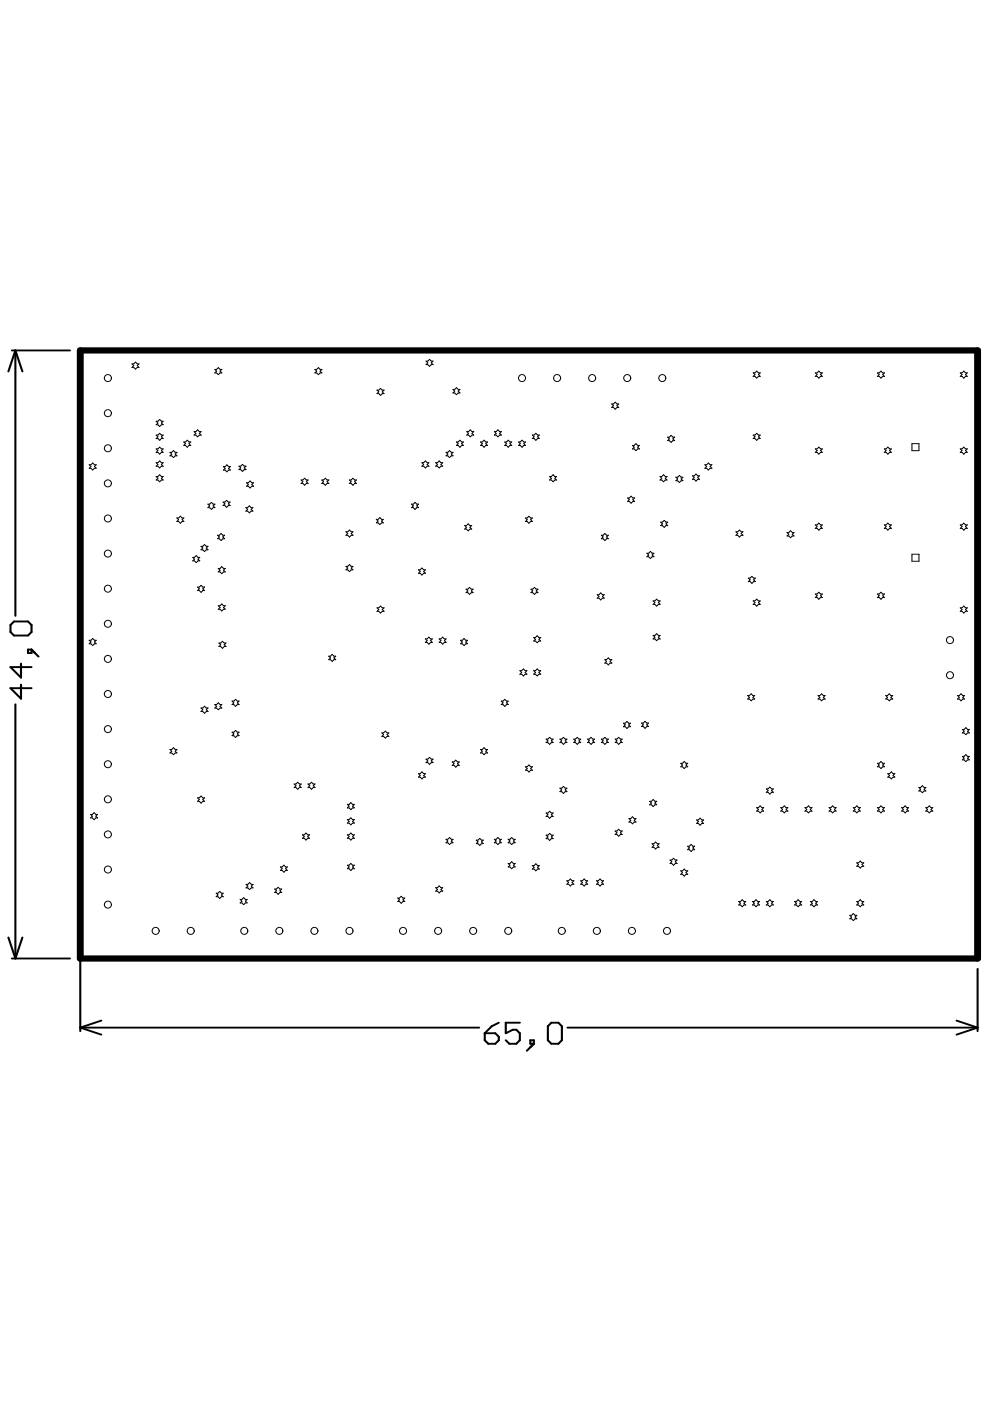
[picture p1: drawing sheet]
<svg xmlns="http://www.w3.org/2000/svg" width="210mm" height="297mm" viewBox="0 0 210 297" stroke-linecap="round" stroke-linejoin="round" font-family="sans-serif">
<g fill="none" stroke="#000" stroke-width=".21">
<path d="M28 77.1h.4l.3-.3 .4 .3h.4l-.4 .4 .4 .4h-.4l-.4 .4-.3-.4h-.4l.4-.4zM45.5 78.3h.4l.4-.4 .4 .4h.3l-.3 .4 .3 .4h-.3l-.4 .3-.4-.3h-.4l.4-.4zM66.8 78.3h.3l.4-.4 .4 .4h.4l-.4 .4 .4 .4h-.4l-.4 .3-.4-.3h-.3l.3-.4zM90.3 76.6h.4l.4-.4 .3 .4h.4l-.4 .3 .4 .4h-.4l-.3 .4-.4-.4h-.4l.4-.4zM159.7 79.1h.4l.3-.4 .4 .4h.4l-.4 .3 .4 .4h-.4l-.4 .4-.3-.4h-.4l.4-.4zM172.9 79.1h.3l.4-.4 .4 .4h.4l-.4 .3 .4 .4h-.4l-.4 .4-.4-.4h-.3l.3-.4zM186 79.1h.4l.4-.4 .4 .4h.3l-.3 .3 .3 .4h-.3l-.4 .4-.4-.4h-.4l.4-.4zM203.6 79.1h.4l.3-.4 .4 .4h.4l-.4 .3 .4 .4h-.4l-.4 .4-.3-.4h-.4l.4-.4zM18.9 98.5h.4l.4-.3 .3 .3h.4l-.4 .4 .4 .4h-.4l-.3 .4-.4-.4h-.4l.4-.4zM33.1 98.1h.4l.4-.4 .3 .4h.4l-.4 .4 .4 .3h-.4l-.3 .4-.4-.4h-.4l.4-.3zM33.1 95.2h.4l.4-.4 .3 .4h.4l-.4 .3 .4 .4h-.4l-.3 .4-.4-.4h-.4l.4-.4zM33.1 92.2h.4l.4-.3 .3 .3h.4l-.4 .4 .4 .4h-.4l-.3 .4-.4-.4h-.4l.4-.4z"/>
<path d="M33.1 89.3h.4l.4-.4 .3 .4h.4l-.4 .4 .4 .4h-.4l-.3 .3-.4-.3h-.4l.4-.4zM36 95.9h.4l.4-.4 .3 .4h.4l-.4 .4 .4 .3h-.4l-.3 .4-.4-.4h-.4l.4-.3zM39 93.7h.3l.4-.4 .4 .4h.3l-.3 .4 .3 .3h-.3l-.4 .4-.4-.4h-.3l.3-.3zM41.2 91.5h.3l.4-.4 .4 .4h.3l-.3 .4 .3 .4h-.3l-.4 .3-.4-.3h-.3l.3-.4zM47.4 98.9h.3l.4-.3 .4 .3h.3l-.3 .4 .3 .4h-.3l-.4 .3-.4-.3h-.3l.3-.4zM50.7 98.8h.3l.4-.3 .4 .3h.4l-.4 .4 .4 .4h-.4l-.4 .3-.4-.3h-.3l.3-.4zM79.9 82.7h.4l.4-.4 .4 .4h.3l-.3 .4 .3 .4h-.3l-.4 .3-.4-.3h-.4l.4-.4zM89.5 98.1h.3l.4-.4 .4 .4h.3l-.3 .4 .3 .3h-.3l-.4 .4-.4-.4h-.3l.3-.3zM92.4 98.1h.3l.4-.4 .4 .4h.4l-.4 .4 .4 .3h-.4l-.4 .4-.4-.4h-.3l.3-.3zM94.6 95.9h.3l.4-.4 .4 .4h.4l-.4 .4 .4 .3h-.4l-.4 .4-.4-.4h-.3l.3-.3zM96 82.6h.4l.4-.4 .4 .4h.3l-.3 .3 .3 .4h-.3l-.4 .4-.4-.4h-.4l.4-.4zM96.8 93.7h.3l.4-.4 .4 .4h.4l-.4 .4 .4 .3h-.4l-.4 .4-.4-.4h-.3l.3-.3z"/>
<path d="M99 91.5h.3l.4-.4 .4 .4h.4l-.4 .4 .4 .4h-.4l-.4 .3-.4-.3h-.3l.3-.4zM101.9 93.7h.4l.3-.4 .4 .4h.4l-.4 .4 .4 .3h-.4l-.4 .4-.3-.4h-.4l.4-.3zM104.8 91.5h.4l.4-.4 .3 .4h.4l-.4 .4 .4 .4h-.4l-.3 .3-.4-.3h-.4l.4-.4zM107 93.7h.4l.4-.4 .3 .4h.4l-.4 .4 .4 .3h-.4l-.3 .4-.4-.4h-.4l.4-.3zM109.9 93.7h.4l.4-.4 .4 .4h.3l-.3 .4 .3 .3h-.3l-.4 .4-.4-.4h-.4l.4-.3zM112.9 92.2h.3l.4-.3 .4 .3h.4l-.4 .4 .4 .4h-.4l-.4 .4-.4-.4h-.3l.3-.4zM129.7 85.6h.4l.3-.3 .4 .3h.4l-.4 .4 .4 .4h-.4l-.4 .4-.3-.4h-.4l.4-.4zM134.1 94.4h.4l.3-.3 .4 .3h.4l-.4 .4 .4 .4h-.4l-.4 .4-.3-.4h-.4l.4-.4zM141.5 92.7h.4l.4-.4 .4 .4h.3l-.3 .4 .3 .3h-.3l-.4 .4-.4-.4h-.4l.4-.3zM149.5 98.5h.3l.4-.3 .4 .3h.3l-.3 .4 .3 .4h-.3l-.4 .4-.4-.4h-.3l.3-.4zM159.7 92.2h.4l.3-.3 .4 .3h.4l-.4 .4 .4 .4h-.4l-.4 .4-.3-.4h-.4l.4-.4zM172.9 95.2h.3l.4-.4 .4 .4h.4l-.4 .3 .4 .4h-.4l-.4 .4-.4-.4h-.3l.3-.4z"/>
<path d="M187.5 95.2h.4l.3-.4 .4 .4h.4l-.4 .3 .4 .4h-.4l-.4 .4-.3-.4h-.4l.4-.4zM193.4 94.1h1.4v1.5h-1.4zM203.6 95.2h.4l.3-.4 .4 .4h.4l-.4 .3 .4 .4h-.4l-.4 .4-.3-.4h-.4l.4-.4zM33.1 101h.4l.4-.3 .3 .3h.4l-.4 .4 .4 .4h-.4l-.3 .3-.4-.3h-.4l.4-.4zM37.5 109.8h.4l.3-.4 .4 .4h.4l-.4 .4 .4 .4h-.4l-.4 .3-.3-.3h-.4l.4-.4zM40.9 118.2h.3l.4-.4 .4 .4h.4l-.4 .3 .4 .4h-.4l-.4 .4-.4-.4h-.3l.3-.4zM42.6 115.8h.4l.4-.3 .3 .3h.4l-.4 .4 .4 .4h-.4l-.3 .3-.4-.3h-.4l.4-.4zM44.1 106.9h.4l.3-.4 .4 .4h.4l-.4 .4 .4 .3h-.4l-.4 .4-.3-.4h-.4l.4-.3zM46.1 113.5h.4l.4-.4 .3 .4h.4l-.4 .4 .4 .3h-.4l-.3 .4-.4-.4h-.4l.4-.3zM47.3 106.5h.4l.3-.4 .4 .4h.4l-.4 .3 .4 .4h-.4l-.4 .4-.3-.4h-.4l.4-.4zM52.1 107.6h.4l.4-.3 .3 .3h.4l-.4 .4 .4 .4h-.4l-.3 .3-.4-.3h-.4l.4-.4zM52.3 102.3h.4l.3-.3 .4 .3h.4l-.4 .4 .4 .4h-.4l-.4 .4-.3-.4h-.4l.4-.4z"/>
<path d="M63.8 101.8h.4l.4-.4 .4 .4h.3l-.3 .3 .3 .4h-.3l-.4 .4-.4-.4h-.4l.4-.4zM68.2 101.8h.4l.4-.4 .3 .4h.4l-.4 .3 .4 .4h-.4l-.3 .4-.4-.4h-.4l.4-.4zM73.4 112.8h.3l.4-.4 .4 .4h.3l-.3 .3 .3 .4h-.3l-.4 .4-.4-.4h-.3l.3-.4zM74.1 101.8h.4l.3-.4 .4 .4h.4l-.4 .3 .4 .4h-.4l-.4 .4-.3-.4h-.4l.4-.4zM79.8 110.1h.4l.3-.4 .4 .4h.4l-.4 .4 .4 .4h-.4l-.4 .3-.3-.3h-.4l.4-.4zM87.3 106.9h.3l.4-.4 .4 .4h.3l-.3 .4 .3 .3h-.3l-.4 .4-.4-.4h-.3l.3-.3zM98.5 111.4h.4l.4-.3 .3 .3h.4l-.4 .4 .4 .4h-.4l-.3 .3-.4-.3h-.4l.4-.4zM111.4 109.8h.4l.3-.4 .4 .4h.4l-.4 .4 .4 .4h-.4l-.4 .3-.3-.3h-.4l.4-.4zM116.5 101h.4l.4-.3 .3 .3h.4l-.4 .4 .4 .4h-.4l-.3 .3-.4-.3h-.4l.4-.4zM127.5 113.5h.4l.3-.4 .4 .4h.4l-.4 .4 .4 .3h-.4l-.4 .4-.3-.4h-.4l.4-.3zM133.1 105.6h.3l.4-.4 .4 .4h.3l-.3 .3 .3 .4h-.3l-.4 .4-.4-.4h-.3l.3-.4zM137.2 117.3h.3l.4-.4 .4 .4h.3l-.3 .4 .3 .3h-.3l-.4 .4-.4-.4h-.3l.3-.3z"/>
<path d="M139.9 101h.4l.4-.3 .4 .3h.3l-.3 .4 .3 .4h-.3l-.4 .3-.4-.3h-.4l.4-.4zM140.1 110.7h.4l.3-.4 .4 .4h.4l-.4 .4 .4 .3h-.4l-.4 .4-.3-.4h-.4l.4-.3zM143.3 101.2h.4l.3-.4 .4 .4h.4l-.4 .3 .4 .4h-.4l-.4 .4-.3-.4h-.4l.4-.4zM146.8 100.9h.4l.4-.4 .3 .4h.4l-.4 .4 .4 .3h-.4l-.3 .4-.4-.4h-.4l.4-.3zM156 112.8h.4l.4-.4 .4 .4h.3l-.3 .3 .3 .4h-.3l-.4 .4-.4-.4h-.4l.4-.4zM166.9 112.9h.3l.4-.4 .4 .4h.4l-.4 .4 .4 .3h-.4l-.4 .4-.4-.4h-.3l.3-.3zM172.9 111.3h.3l.4-.4 .4 .4h.4l-.4 .4 .4 .3h-.4l-.4 .4-.4-.4h-.3l.3-.3zM187.5 111.3h.4l.3-.4 .4 .4h.4l-.4 .4 .4 .3h-.4l-.4 .4-.3-.4h-.4l.4-.3zM193.4 117.5h1.4v1.5h-1.4zM203.6 111.3h.4l.3-.4 .4 .4h.4l-.4 .4 .4 .3h-.4l-.4 .4-.3-.4h-.4l.4-.3zM18.9 135.8h.4l.4-.4 .3 .4h.4l-.4 .3 .4 .4h-.4l-.3 .4-.4-.4h-.4l.4-.4zM41.9 124.5h.4l.3-.4 .4 .4h.4l-.4 .3 .4 .4h-.4l-.4 .4-.3-.4h-.4l.4-.4z"/>
<path d="M46.3 128.4h.4l.3-.3 .4 .3h.4l-.4 .4 .4 .4h-.4l-.4 .3-.3-.3h-.4l.4-.4zM46.3 120.5h.4l.3-.4 .4 .4h.4l-.4 .4 .4 .4h-.4l-.4 .3-.3-.3h-.4l.4-.4zM46.4 136.3h.4l.4-.3 .3 .3h.4l-.4 .4 .4 .4h-.4l-.3 .4-.4-.4h-.4l.4-.4zM69.7 139.1h.4l.3-.4 .4 .4h.4l-.4 .4 .4 .4h-.4l-.4 .3-.3-.3h-.4l.4-.4zM73.4 120.1h.3l.4-.4 .4 .4h.3l-.3 .3 .3 .4h-.3l-.4 .4-.4-.4h-.3l.3-.4zM79.9 128.9h.4l.4-.4 .4 .4h.3l-.3 .3 .3 .4h-.3l-.4 .4-.4-.4h-.4l.4-.4zM88.7 120.8h.4l.4-.4 .3 .4h.4l-.4 .4 .4 .4h-.4l-.3 .3-.4-.3h-.4l.4-.4zM90.2 135.5h.4l.3-.4 .4 .4h.4l-.4 .3 .4 .4h-.4l-.4 .4-.3-.4h-.4l.4-.4zM93.1 135.5h.4l.4-.4 .3 .4h.4l-.4 .3 .4 .4h-.4l-.3 .4-.4-.4h-.4l.4-.4zM97.6 135.8h.4l.4-.4 .4 .4h.3l-.3 .3 .3 .4h-.3l-.4 .4-.4-.4h-.4l.4-.4zM98.8 124.9h.4l.4-.4 .3 .4h.4l-.4 .4 .4 .4h-.4l-.3 .3-.4-.3h-.4l.4-.4zM112.6 124.9h.3l.4-.4 .4 .4h.4l-.4 .4 .4 .4h-.4l-.4 .3-.4-.3h-.3l.3-.4z"/>
<path d="M113.2 135.2h.3l.4-.4 .4 .4h.3l-.3 .3 .3 .4h-.3l-.4 .4-.4-.4h-.3l.3-.4zM126.6 126.1h.4l.4-.4 .3 .4h.4l-.4 .4 .4 .3h-.4l-.3 .4-.4-.4h-.4l.4-.3zM128.2 139.9h.4l.4-.4 .3 .4h.4l-.4 .3 .4 .4h-.4l-.3 .4-.4-.4h-.4l.4-.4zM138.5 134.7h.3l.4-.3 .4 .3h.4l-.4 .4 .4 .4h-.4l-.4 .3-.4-.3h-.3l.3-.4zM138.5 127.4h.3l.4-.4 .4 .4h.4l-.4 .4 .4 .3h-.4l-.4 .4-.4-.4h-.3l.3-.3zM158.7 122.6h.3l.4-.4 .4 .4h.4l-.4 .3 .4 .4h-.4l-.4 .4-.4-.4h-.3l.3-.4zM159.7 127.4h.4l.3-.4 .4 .4h.4l-.4 .4 .4 .3h-.4l-.4 .4-.3-.4h-.4l.4-.3zM172.9 125.9h.3l.4-.3 .4 .3h.4l-.4 .4 .4 .4h-.4l-.4 .4-.4-.4h-.3l.3-.4zM186 125.9h.4l.4-.3 .4 .3h.3l-.3 .4 .3 .4h-.3l-.4 .4-.4-.4h-.4l.4-.4zM203.6 128.9h.4l.3-.4 .4 .4h.4l-.4 .3 .4 .4h-.4l-.4 .4-.3-.4h-.4l.4-.4zM36 158.9h.4l.4-.4 .3 .4h.4l-.4 .4 .4 .3h-.4l-.3 .4-.4-.4h-.4l.4-.3zM42.6 150.1h.4l.4-.4 .3 .4h.4l-.4 .4 .4 .4h-.4l-.3 .3-.4-.3h-.4l.4-.4z"/>
<path d="M45.5 149.4h.4l.4-.4 .4 .4h.3l-.3 .3 .3 .4h-.3l-.4 .4-.4-.4h-.4l.4-.4zM49.2 155.2h.4l.3-.3 .4 .3h.4l-.4 .4 .4 .4h-.4l-.4 .4-.3-.4h-.4l.4-.4zM49.2 148.6h.4l.3-.3 .4 .3h.4l-.4 .4 .4 .4h-.4l-.4 .4-.3-.4h-.4l.4-.4zM81 155.4h.3l.4-.4 .4 .4h.3l-.3 .4 .3 .3h-.3l-.4 .4-.4-.4h-.3l.3-.3zM101.9 158.9h.4l.3-.4 .4 .4h.4l-.4 .4 .4 .3h-.4l-.4 .4-.3-.4h-.4l.4-.3zM106.3 148.6h.4l.3-.3 .4 .3h.4l-.4 .4 .4 .4h-.4l-.4 .4-.3-.4h-.4l.4-.4zM110.2 142.2h.4l.4-.4 .3 .4h.4l-.4 .4 .4 .3h-.4l-.3 .4-.4-.4h-.4l.4-.3zM113.2 142.2h.3l.4-.4 .4 .4h.3l-.3 .4 .3 .3h-.3l-.4 .4-.4-.4h-.3l.3-.3zM115.8 156.7h.4l.3-.4 .4 .4h.4l-.4 .4 .4 .3h-.4l-.4 .4-.3-.4h-.4l.4-.3zM118.7 156.7h.4l.4-.4 .3 .4h.4l-.4 .4 .4 .3h-.4l-.3 .4-.4-.4h-.4l.4-.3zM121.6 156.7h.4l.4-.4 .4 .4h.3l-.3 .4 .3 .3h-.3l-.4 .4-.4-.4h-.4l.4-.3zM124.6 156.7h.3l.4-.4 .4 .4h.4l-.4 .4 .4 .3h-.4l-.4 .4-.4-.4h-.3l.3-.3z"/>
<path d="M127.5 156.7h.4l.3-.4 .4 .4h.4l-.4 .4 .4 .3h-.4l-.4 .4-.3-.4h-.4l.4-.3zM130.4 156.7h.4l.4-.4 .3 .4h.4l-.4 .4 .4 .3h-.4l-.3 .4-.4-.4h-.4l.4-.3zM132.2 153.3h.4l.3-.3 .4 .3h.4l-.4 .4 .4 .4h-.4l-.4 .3-.3-.3h-.4l.4-.4zM136 153.3h.4l.4-.4 .3 .4h.4l-.4 .4 .4 .3h-.4l-.3 .4-.4-.4h-.4l.4-.3zM158.5 147.5h.4l.4-.4 .3 .4h.4l-.4 .3 .4 .4h-.4l-.3 .4-.4-.4h-.4l.4-.4zM173.5 147.5h.3l.4-.4 .4 .4h.3l-.3 .3 .3 .4h-.3l-.4 .4-.4-.4h-.3l.3-.4zM187.8 147.5h.4l.3-.4 .4 .4h.4l-.4 .3 .4 .4h-.4l-.4 .4-.3-.4h-.4l.4-.4zM203 147.5h.4l.4-.4 .3 .4h.4l-.4 .3 .4 .4h-.4l-.3 .4-.4-.4h-.4l.4-.4zM204 154.7h.4l.4-.4 .4 .4h.3l-.3 .3 .3 .4h-.3l-.4 .4-.4-.4h-.4l.4-.4zM19.2 172.7h.4l.3-.4 .4 .4h.4l-.4 .3 .4 .4h-.4l-.4 .4-.3-.4h-.4l.4-.4zM41.9 169.2h.4l.3-.4 .4 .4h.4l-.4 .3 .4 .4h-.4l-.4 .4-.3-.4h-.4l.4-.4zM62.4 166.2h.3l.4-.3 .4 .3h.4l-.4 .4 .4 .4h-.4l-.4 .3-.4-.3h-.3l.3-.4z"/>
<path d="M64.1 177h.4l.4-.4 .3 .4h.4l-.4 .4 .4 .3h-.4l-.3 .4-.4-.4h-.4l.4-.3zM65.3 166.2h.4l.3-.3 .4 .3h.4l-.4 .4 .4 .4h-.4l-.4 .3-.3-.3h-.4l.4-.4zM73.6 170.5h.4l.4-.3 .4 .3h.3l-.3 .4 .3 .4h-.3l-.4 .4-.4-.4h-.4l.4-.4zM73.6 173.8h.4l.4-.4 .4 .4h.3l-.3 .3 .3 .4h-.3l-.4 .4-.4-.4h-.4l.4-.4zM73.6 177h.4l.4-.4 .4 .4h.3l-.3 .4 .3 .3h-.3l-.4 .4-.4-.4h-.4l.4-.3zM88.7 164h.4l.4-.3 .3 .3h.4l-.4 .4 .4 .4h-.4l-.3 .3-.4-.3h-.4l.4-.4zM90.3 161h.4l.4-.4 .3 .4h.4l-.4 .3 .4 .4h-.4l-.3 .4-.4-.4h-.4l.4-.4zM94.6 177.9h.3l.4-.3 .4 .3h.4l-.4 .4 .4 .4h-.4l-.4 .4-.4-.4h-.3l.3-.4zM95.9 161.5h.4l.3-.3 .4 .3h.4l-.4 .4 .4 .4h-.4l-.4 .4-.3-.4h-.4l.4-.4zM101 178.1h.4l.3-.3 .4 .3h.4l-.4 .4 .4 .4h-.4l-.4 .3-.3-.3h-.4l.4-.4zM104.8 177.9h.4l.4-.3 .3 .3h.4l-.4 .4 .4 .4h-.4l-.3 .4-.4-.4h-.4l.4-.4zM107.7 177.9h.4l.4-.3 .4 .3h.3l-.3 .4 .3 .4h-.3l-.4 .4-.4-.4h-.4l.4-.4z"/>
<path d="M111.4 162.6h.4l.3-.4 .4 .4h.4l-.4 .3 .4 .4h-.4l-.4 .4-.3-.4h-.4l.4-.4zM115.8 172.4h.4l.3-.4 .4 .4h.4l-.4 .4 .4 .3h-.4l-.4 .4-.3-.4h-.4l.4-.3zM115.8 177.1h.4l.3-.4 .4 .4h.4l-.4 .3 .4 .4h-.4l-.4 .4-.3-.4h-.4l.4-.4zM118.7 167.1h.4l.4-.4 .3 .4h.4l-.4 .4 .4 .3h-.4l-.3 .4-.4-.4h-.4l.4-.3zM130.4 176.2h.4l.4-.4 .3 .4h.4l-.4 .4 .4 .3h-.4l-.3 .4-.4-.4h-.4l.4-.3zM133.4 173.6h.3l.4-.4 .4 .4h.3l-.3 .3 .3 .4h-.3l-.4 .4-.4-.4h-.3l.3-.4zM137.7 169.9h.4l.4-.4 .4 .4h.3l-.3 .4 .3 .3h-.3l-.4 .4-.4-.4h-.4l.4-.3zM138.3 178.9h.3l.4-.4 .4 .4h.3l-.3 .4 .3 .3h-.3l-.4 .4-.4-.4h-.3l.3-.3zM144.3 161.8h.4l.4-.3 .3 .3h.4l-.4 .4 .4 .4h-.4l-.3 .3-.4-.3h-.4l.4-.4zM145.8 179.4h.4l.3-.4 .4 .4h.4l-.4 .4 .4 .4h-.4l-.4 .3-.3-.3h-.4l.4-.4zM147.7 173.8h.4l.3-.3 .4 .3h.4l-.4 .4 .4 .4h-.4l-.4 .4-.3-.4h-.4l.4-.4zM160.4 171.2h.4l.4-.3 .3 .3h.4l-.4 .4 .4 .4h-.4l-.3 .3-.4-.3h-.4l.4-.4z"/>
<path d="M162.5 167.3h.3l.4-.4 .4 .4h.4l-.4 .3 .4 .4h-.4l-.4 .4-.4-.4h-.3l.3-.4zM165.6 171.2h.3l.4-.3 .4 .3h.3l-.3 .4 .3 .4h-.3l-.4 .3-.4-.3h-.3l.3-.4zM170.7 171.2h.3l.4-.3 .4 .3h.4l-.4 .4 .4 .4h-.4l-.4 .3-.4-.3h-.3l.3-.4zM175.8 171.2h.4l.3-.3 .4 .3h.4l-.4 .4 .4 .4h-.4l-.4 .3-.3-.3h-.4l.4-.4zM180.9 171.2h.4l.4-.3 .3 .3h.4l-.4 .4 .4 .4h-.4l-.3 .3-.4-.3h-.4l.4-.4zM186 161.8h.4l.4-.3 .4 .3h.3l-.3 .4 .3 .4h-.3l-.4 .3-.4-.3h-.4l.4-.4zM186 171.2h.4l.4-.3 .4 .3h.3l-.3 .4 .3 .4h-.3l-.4 .3-.4-.3h-.4l.4-.4zM188.2 164h.4l.4-.3 .3 .3h.4l-.4 .4 .4 .4h-.4l-.3 .3-.4-.3h-.4l.4-.4zM191.2 171.2h.3l.4-.3 .4 .3h.3l-.3 .4 .3 .4h-.3l-.4 .3-.4-.3h-.3l.3-.4zM194.8 167h.4l.4-.4 .3 .4h.4l-.4 .3 .4 .4h-.4l-.3 .4-.4-.4h-.4l.4-.4zM196.3 171.2h.4l.3-.3 .4 .3h.4l-.4 .4 .4 .4h-.4l-.4 .3-.3-.3h-.4l.4-.4zM204 160.4h.4l.4-.4 .4 .4h.3l-.3 .3 .3 .4h-.3l-.4 .4-.4-.4h-.4l.4-.4z"/>
<path d="M45.8 189.4h.4l.4-.4 .4 .4h.3l-.3 .3 .3 .4h-.3l-.4 .4-.4-.4h-.4l.4-.4zM50.9 190.7h.4l.4-.4 .3 .4h.4l-.4 .4 .4 .3h-.4l-.3 .4-.4-.4h-.4l.4-.3zM52.2 187.5h.3l.4-.4 .4 .4h.4l-.4 .4 .4 .4h-.4l-.4 .3-.4-.3h-.3l.3-.4zM58.2 188.5h.4l.4-.4 .4 .4h.3l-.3 .4 .3 .3h-.3l-.4 .4-.4-.4h-.4l.4-.3zM59.4 183.8h.4l.4-.4 .4 .4h.3l-.3 .4 .3 .4h-.3l-.4 .3-.4-.3h-.4l.4-.4zM73.6 183.4h.4l.4-.3 .4 .3h.3l-.3 .4 .3 .4h-.3l-.4 .4-.4-.4h-.4l.4-.4zM84.3 190.4h.4l.4-.4 .3 .4h.4l-.4 .4 .4 .3h-.4l-.3 .4-.4-.4h-.4l.4-.3zM92.4 188.2h.3l.4-.4 .4 .4h.4l-.4 .4 .4 .3h-.4l-.4 .4-.4-.4h-.3l.3-.3zM107.7 183.1h.4l.4-.4 .4 .4h.3l-.3 .3 .3 .4h-.3l-.4 .4-.4-.4h-.4l.4-.4zM112.9 183.5h.3l.4-.4 .4 .4h.4l-.4 .4 .4 .4h-.4l-.4 .3-.4-.3h-.3l.3-.4zM120.2 186.7h.4l.3-.3 .4 .3h.4l-.4 .4 .4 .4h-.4l-.4 .4-.3-.4h-.4l.4-.4zM123.1 186.7h.4l.4-.3 .3 .3h.4l-.4 .4 .4 .4h-.4l-.3 .4-.4-.4h-.4l.4-.4z"/>
<path d="M126.5 186.7h.3l.4-.3 .4 .3h.4l-.4 .4 .4 .4h-.4l-.4 .4-.4-.4h-.3l.3-.4zM142.1 182.3h.3l.4-.3 .4 .3h.3l-.3 .4 .3 .4h-.3l-.4 .4-.4-.4h-.3l.3-.4zM144.3 184.6h.4l.4-.3 .3 .3h.4l-.4 .4 .4 .4h-.4l-.3 .3-.4-.3h-.4l.4-.4zM156.6 191.1h.4l.4-.3 .3 .3h.4l-.4 .4 .4 .4h-.4l-.3 .3-.4-.3h-.4l.4-.4zM159.6 191.1h.3l.4-.3 .4 .3h.3l-.3 .4 .3 .4h-.3l-.4 .3-.4-.3h-.3l.3-.4zM162.5 191.1h.3l.4-.3 .4 .3h.4l-.4 .4 .4 .4h-.4l-.4 .3-.4-.3h-.3l.3-.4zM168.5 191.1h.3l.4-.3 .4 .3h.4l-.4 .4 .4 .4h-.4l-.4 .3-.4-.3h-.3l.3-.4zM171.8 191.1h.4l.4-.3 .4 .3h.3l-.3 .4 .3 .4h-.3l-.4 .3-.4-.3h-.4l.4-.4zM180.2 194.1h.4l.3-.4 .4 .4h.4l-.4 .3 .4 .4h-.4l-.4 .4-.3-.4h-.4l.4-.4zM181.6 191.1h.4l.4-.3 .4 .3h.3l-.3 .4 .3 .4h-.3l-.4 .3-.4-.3h-.4l.4-.4zM181.6 182.9h.4l.4-.3 .4 .3h.3l-.3 .4 .3 .4h-.3l-.4 .3-.4-.3h-.4l.4-.4z"/>
<circle cx="22.9" cy="80.2" r=".74"/>
<circle cx="22.9" cy="87.6" r=".74"/>
<circle cx="22.9" cy="95" r=".74"/>
<circle cx="110.7" cy="80.2" r=".74"/>
<circle cx="118.1" cy="80.2" r=".74"/>
<circle cx="125.6" cy="80.2" r=".74"/>
<circle cx="133" cy="80.2" r=".74"/>
<circle cx="140.4" cy="80.2" r=".74"/>
<circle cx="22.9" cy="109.9" r=".74"/>
<circle cx="22.9" cy="117.4" r=".74"/>
<circle cx="22.9" cy="102.5" r=".74"/>
<circle cx="22.9" cy="124.8" r=".74"/>
<circle cx="22.9" cy="132.3" r=".74"/>
<circle cx="22.9" cy="139.7" r=".74"/>
<circle cx="201.4" cy="135.7" r=".74"/>
<circle cx="22.9" cy="147.1" r=".74"/>
<circle cx="22.9" cy="154.6" r=".74"/>
<circle cx="201.4" cy="143.2" r=".74"/>
<circle cx="22.9" cy="162" r=".74"/>
<circle cx="22.9" cy="176.9" r=".74"/>
<circle cx="22.9" cy="169.5" r=".74"/>
<circle cx="22.9" cy="184.4" r=".74"/>
<circle cx="22.9" cy="191.8" r=".74"/>
<circle cx="33" cy="197.4" r=".74"/>
<circle cx="40.4" cy="197.4" r=".74"/>
<circle cx="51.8" cy="197.4" r=".74"/>
<circle cx="59.2" cy="197.4" r=".74"/>
<circle cx="66.7" cy="197.4" r=".74"/>
<circle cx="74.1" cy="197.4" r=".74"/>
<circle cx="85.5" cy="197.4" r=".74"/>
<circle cx="92.9" cy="197.4" r=".74"/>
<circle cx="100.3" cy="197.4" r=".74"/>
<circle cx="107.8" cy="197.4" r=".74"/>
<circle cx="119.1" cy="197.4" r=".74"/>
<circle cx="126.5" cy="197.4" r=".74"/>
<circle cx="134" cy="197.4" r=".74"/>
<circle cx="141.4" cy="197.4" r=".74"/>
</g>
<path d="M17 74.3h190.3v128.9h-190.3z" fill="none" stroke="#000" stroke-width="1.4"/>
<g fill="none" stroke="#000" stroke-width=".42">
<path d="M2.5 74.3h12.3M3.3 74.3l1.5 4.5M3.3 74.3l-1.5 4.5M3.3 74.3v56.3M17 76.5v142.1M3 131.8h2.9l.8 .7v1.5l-.8 .7h-2.9l-.8-.7v-1.5zM5.9 137.7h.8v.8h-.8zM6.7 137.7l1.5 1.5M3.3 149.3v53.9M4.5 145.2v2.9l-2.3-2.2h4.5M4.5 140.7v3l-2.3-2.3h4.5M1.8 198.8l1.5 4.4"/>
<path d="M4.8 198.8l-1.5 4.4M2.5 203.2h12.3M17 217.9l4.5 1.5M17 217.9h84.6M21.5 216.4l-4.5 1.5M102.8 219.1h2.2l.8 .7v.8l-.8 .7h-1.5l-.7-.7zM105.8 216.8l-1.5 .8-1.5 1.5M110.2 216.8h-3v2.3l1.5-.8h.8l.7 .8v1.5l-.7 .7h-1.5l-.8-.7M116.9 216.8h1.5l.7 .8v3l-.7 .7h-1.5l-.7-.7v-3zM120.3 217.9h87M202.8 216.4l4.5 1.5M207.3 217.9l-4.5 1.5"/>
<path d="M207.3 205.4v13.2M112.4 220.6h.8v.7h-.8zM113.2 221.3l-1.5 1.5"/>
</g>
</svg>
